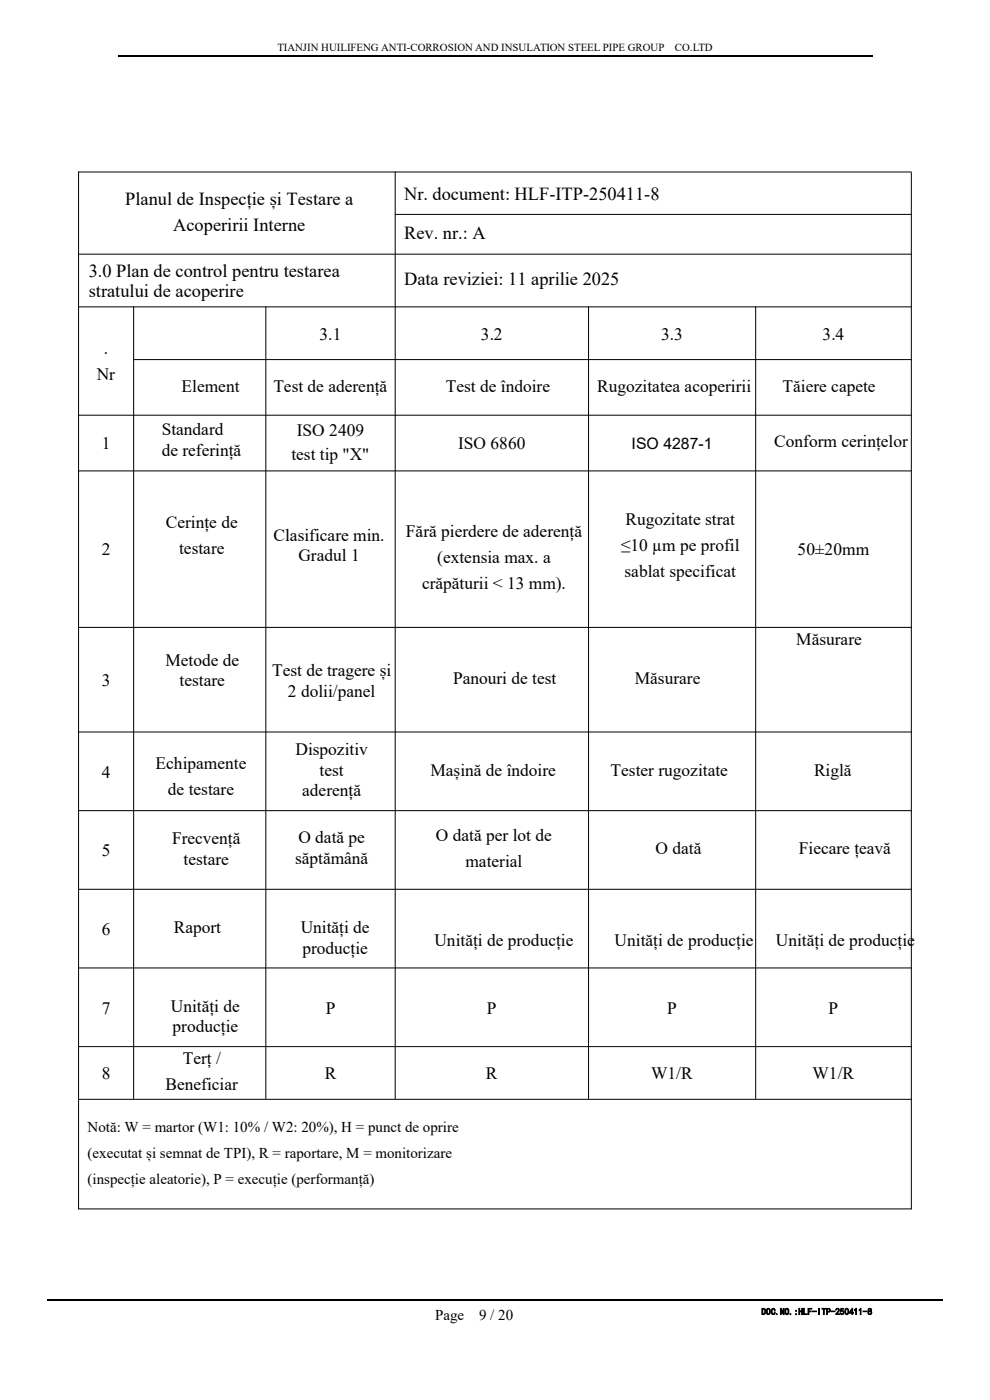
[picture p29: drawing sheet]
<svg xmlns="http://www.w3.org/2000/svg" width="210mm" height="297mm" viewBox="0 0 210 297" stroke-linecap="round" stroke-linejoin="round" font-family="sans-serif">
<defs><g id="words">
<g font-size="3.9">
<text x="26.6" y="43.4">Planul de Inspecție și Testare a</text>
<text x="85.7" y="42.4">Nr. document: HLF-ITP-250411-8</text>
<text x="36.7" y="48.9">Acoperirii Interne</text>
<text x="85.7" y="50.7">Rev. nr.: A</text>
<text x="18.8" y="58.8">3.0 Plan de control pentru testarea</text>
<text x="18.8" y="63.1">stratului de acoperire</text>
<text x="85.7" y="60.5">Data reviziei: 11 aprilie 2025</text>
</g>
<g font-size="3.7">
<text x="22" y="75.2">.</text>
<text x="67.8" y="72">3.1</text>
<text x="102" y="72">3.2</text>
<text x="140.2" y="72">3.3</text>
<text x="174.5" y="72">3.4</text>
<text x="20.5" y="80.7">Nr</text>
<text x="38.5" y="83.1">Element</text>
<text x="58" y="83.1">Test de aderență</text>
<text x="94.6" y="83.1">Test de îndoire</text>
<text x="126.7" y="83.1">Rugozitatea acoperirii</text>
<text x="166" y="83.1">Tăiere capete</text>
<text x="21.6" y="95.3">1</text>
<text x="34.3" y="92.2">Standard</text>
<text x="62.9" y="92.6">ISO 2409</text>
<text x="97.2" y="95.3">ISO 6860</text>
<text x="164.2" y="94.9">Conform cerințelor</text>
<text x="34.3" y="96.7">de referință</text>
<text x="61.8" y="97.7">test tip &quot;X&quot;</text>
<text x="35.2" y="111.9">Cerințe de</text>
<text x="86.1" y="113.8">Fără pierdere de aderență</text>
<text x="132.7" y="111.5">Rugozitate strat</text>
<text x="21.6" y="117.8">2</text>
<text x="38" y="117.4">testare</text>
<text x="58" y="114.7">Clasificare min.</text>
<text x="63.3" y="119.1">Gradul 1</text>
<text x="92.8" y="119.3">(extensia max. a</text>
<text x="131.7" y="117">≤10 µm pe profil</text>
<text x="169.2" y="117.8">50±20mm</text>
<text x="89.5" y="124.9">crăpăturii &lt; 13 mm).</text>
<text x="132.5" y="122.5">sablat specificat</text>
<text x="168.9" y="136.9">Măsurare</text>
<text x="35.1" y="141.2">Metode de</text>
<text x="57.7" y="143.4">Test de tragere și</text>
<text x="21.6" y="145.5">3</text>
<text x="38.1" y="145.6">testare</text>
<text x="61.1" y="147.8">2 dolii/panel</text>
<text x="96.1" y="145.1">Panouri de test</text>
<text x="134.7" y="145.1">Măsurare</text>
<text x="62.7" y="160.1">Dispozitiv</text>
<text x="21.6" y="164.9">4</text>
<text x="33" y="163.1">Echipamente</text>
<text x="67.8" y="164.5">test</text>
<text x="91.3" y="164.6">Mașină de îndoire</text>
<text x="129.5" y="164.6">Tester rugozitate</text>
<text x="172.7" y="164.6">Riglă</text>
<text x="35.6" y="168.6">de testare</text>
<text x="64.1" y="168.9">aderență</text>
<text x="36.5" y="179">Frecvență</text>
<text x="63.3" y="178.8">O dată pe</text>
<text x="92.5" y="178.5">O dată per lot de</text>
<text x="21.6" y="181.6">5</text>
<text x="38.9" y="183.4">testare</text>
<text x="62.6" y="183.3">săptămână</text>
<text x="98.7" y="184">material</text>
<text x="139.1" y="181.2">O dată</text>
<text x="169.5" y="181.2">Fiecare țeavă</text>
<text x="36.9" y="198">Raport</text>
<text x="63.8" y="197.9">Unități de</text>
<text x="21.6" y="198.3">6</text>
<text x="64.1" y="202.3">producție</text>
<text x="92.2" y="200.7">Unități de producție</text>
<text x="130.4" y="200.7">Unități de producție</text>
<text x="164.6" y="200.7">Unități de producție</text>
<text x="21.6" y="215">7</text>
<text x="36.2" y="214.6">Unități de</text>
<text x="69.1" y="215">P</text>
<text x="103.3" y="215">P</text>
<text x="141.5" y="215">P</text>
<text x="175.8" y="215">P</text>
<text x="36.6" y="219">producție</text>
<text x="38.8" y="225.8">Terț /</text>
<text x="21.6" y="229">8</text>
<text x="35.1" y="231.3">Beneficiar</text>
<text x="68.9" y="229">R</text>
<text x="103.1" y="229">R</text>
<text x="138.1" y="229">W1/R</text>
<text x="172.4" y="229">W1/R</text>
</g>
<text font-size="3.4" x="134" y="95.2">ISO 4287-1</text>
<g font-size="3.2">
<text x="18.6" y="240.1">Notă: W = martor (W1: 10% / W2: 20%), H = punct de oprire</text>
<text x="18.6" y="245.6">(executat și semnat de TPI), R = raportare, M = monitorizare</text>
<text x="18.6" y="251.1">(inspecție aleatorie), P = execuție (performanță)</text>
<text x="92.3" y="280">Page</text>
<text x="101.6" y="280">9 / 20</text>
</g>
<g font-size="2.3">
<text x="58.8" y="10.9">TIANJIN HUILIFENG ANTI-CORROSION AND INSULATION STEEL PIPE GROUP</text>
<text x="143.2" y="10.9">CO.LTD</text>
</g>
<text font-size="1.9" x="161.5" y="278.9">DOC.NO.:HLF-ITP-250411-8</text>
</g></defs>
<path d="M25 11.8h160M10 275.7h190" fill="none" stroke="#000" stroke-width=".25"/>
<g fill="none" stroke="#000" stroke-width=".21">
<path d="M16.6 36.5h176.8M16.7 36.4v220.2M83.8 36.4v196.7M193.3 36.6v220M16.6 53.9h176.8M83.8 45.5h109.6M16.6 65.1h176.8M28.3 76.3h165.1M28.3 65v168.1M56.4 65v168.1M124.8 65v168.1M160.3 65v168.1"/>
<path d="M16.6 88.1h176.8M16.6 99.9h176.8M16.6 133.1h176.8M16.6 155.3h176.8M16.6 172h176.8M16.6 188.7h176.8M16.6 205.3h176.8M16.6 222h176.8M16.6 233.2h176.8M16.6 256.5h176.8"/>
</g>
<use href="#words"/>
</svg>
